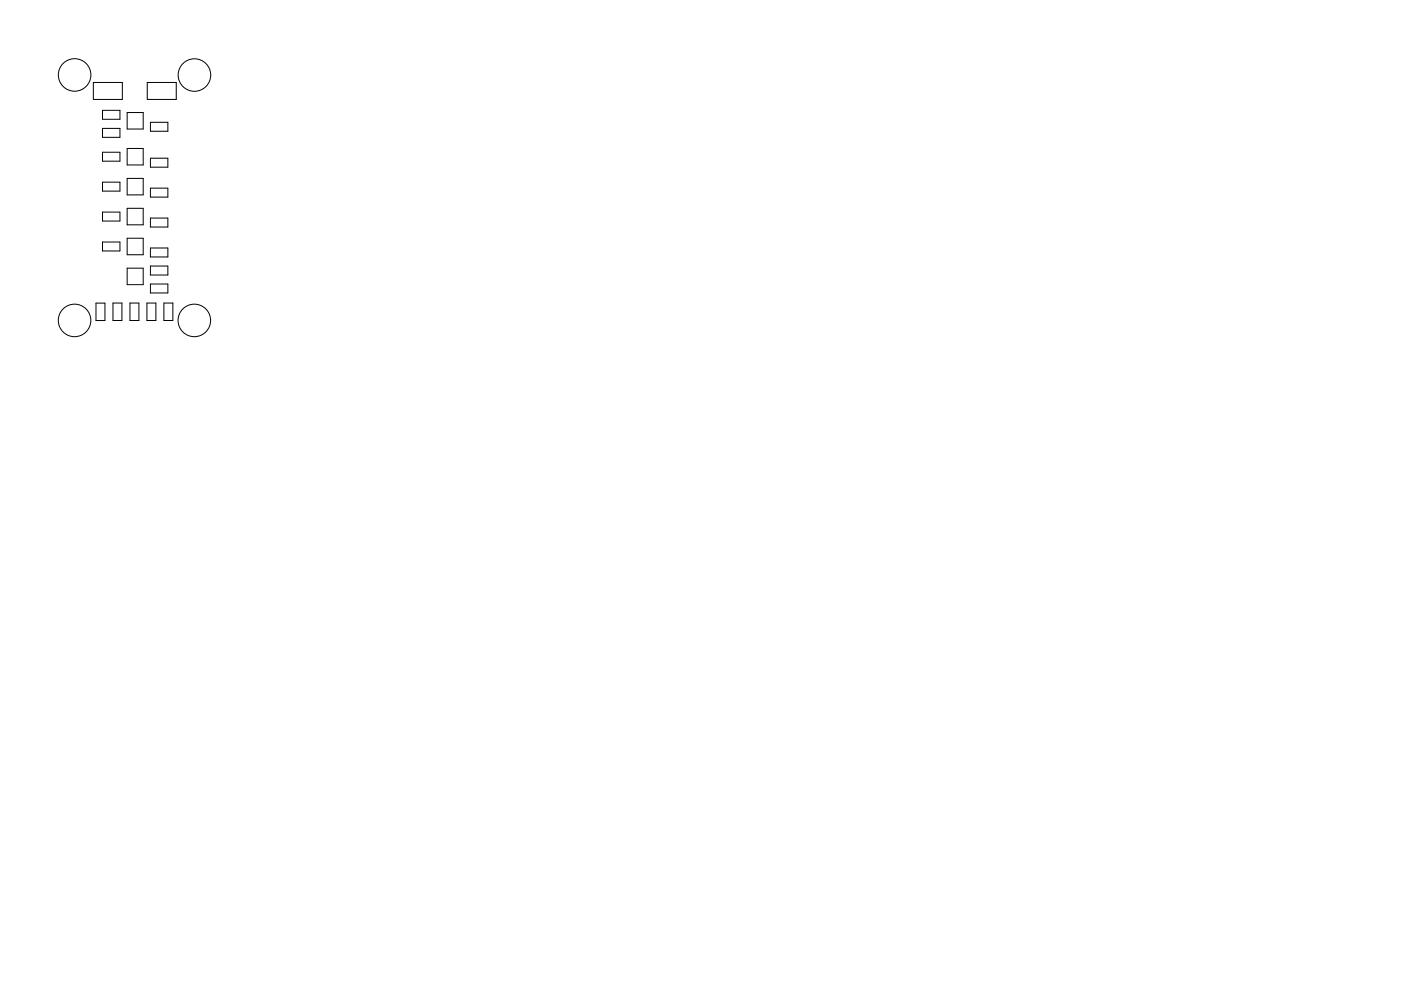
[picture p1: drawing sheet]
<svg xmlns="http://www.w3.org/2000/svg" width="297mm" height="210mm" viewBox="0 0 297 210" stroke-linecap="round" stroke-linejoin="round" font-family="sans-serif">
<g fill="none" stroke="#000" stroke-width=".21">
<path d="M19.8 17.5h6.1v3.6h-6.1zM31.2 17.5h6.2v3.6h-6.2zM21.7 27.2h3.7v1.9h-3.7zM21.7 23.4h3.7v1.9h-3.7zM21.7 32.3h3.7v1.9h-3.7zM21.7 38.6h3.7v1.9h-3.7zM27 23.9h3.4v3.5h-3.4zM27 31.5h3.4v3.5h-3.4zM27 37.8h3.4v3.5h-3.4zM31.9 25.9h3.7v1.9h-3.7zM31.9 33.6h3.7v1.9h-3.7zM31.9 39.9h3.7v1.9h-3.7z"/>
<path d="M21.7 45h3.7v1.9h-3.7zM21.7 51.3h3.7v1.9h-3.7zM27 44.2h3.4v3.5h-3.4zM27 50.5h3.4v3.5h-3.4zM27 56.9h3.4v3.5h-3.4zM31.9 46.3h3.7v1.9h-3.7zM31.9 52.6h3.7v1.9h-3.7zM31.9 56.4h3.7v1.9h-3.7zM20.4 64.3h1.9v3.7h-1.9zM23.9 64.3h2v3.7h-2zM27.6 64.3h1.9v3.7h-1.9zM31.2 64.3h1.8v3.7h-1.8z"/>
<path d="M31.9 60.3h3.7v1.9h-3.7zM34.7 64.3h1.9v3.7h-1.9z"/>
<circle cx="15.8" cy="15.9" r="3.5"/>
<circle cx="41.2" cy="15.9" r="3.5"/>
<circle cx="15.8" cy="68" r="3.5"/>
<circle cx="41.2" cy="68" r="3.5"/>
</g>
</svg>
